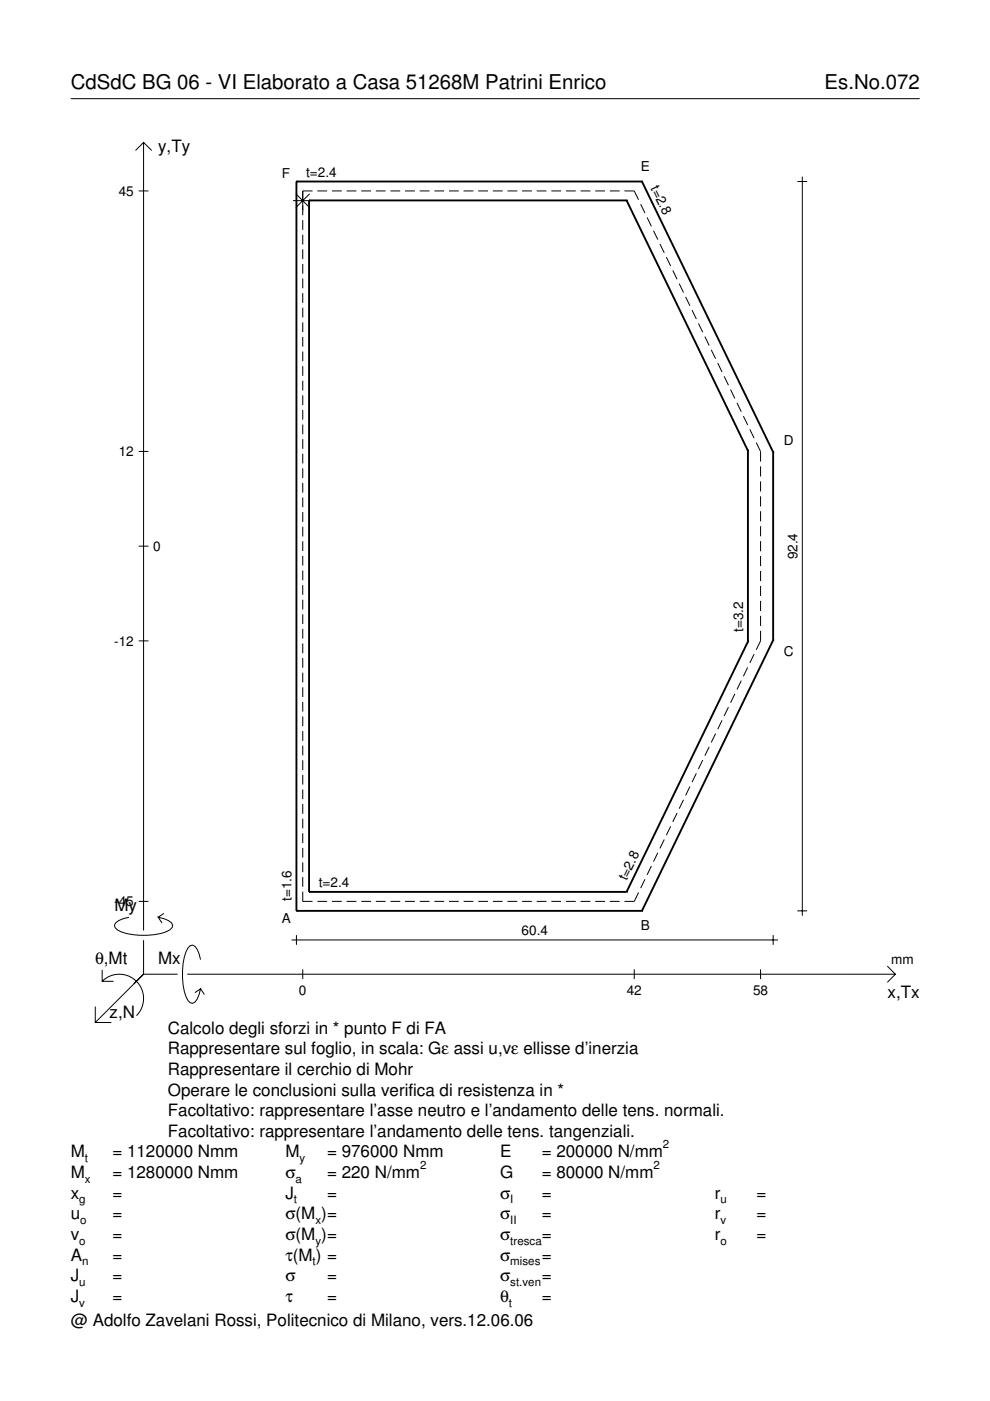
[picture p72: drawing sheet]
<svg xmlns="http://www.w3.org/2000/svg" width="210mm" height="297mm" viewBox="0 0 210 297" stroke-linecap="round" stroke-linejoin="round" font-family="sans-serif">
<defs><g id="words">
<g font-size="4.3">
<text x="15" y="18.9">CdSdC BG 06 - VI Elaborato a Casa 51268M Patrini Enrico</text>
<text x="174.8" y="18.9">Es.No.072</text>
</g>
<g font-size="3.6">
<text x="33.5" y="32.3">y,Ty</text>
<text x="24.3" y="193.2">My</text>
<text x="20.1" y="204.5">θ,Mt</text>
<text x="33.5" y="204.5">Mx</text>
<text x="23.2" y="215.8">z,N</text>
<text x="188.2" y="211.7">x,Tx</text>
<text x="35.6" y="219.2">Calcolo degli sforzi in * punto F di FA</text>
<text x="35.6" y="227.9">Rappresentare il cerchio di Mohr</text>
<text x="35.6" y="223.5">Rappresentare sul foglio, in scala: Gε assi u,vε ellisse d’inerzia</text>
<text x="35.6" y="232.3">Operare le conclusioni sulla verifica di resistenza in *</text>
<text x="35.6" y="236.7">Facoltativo: rappresentare l’asse neutro e l’andamento delle tens. normali.</text>
<text x="15" y="245.4">M</text>
<text x="23.8" y="245.4">= 1120000 Nmm</text>
<text x="35.6" y="241">Facoltativo: rappresentare l’andamento delle tens. tangenziali.</text>
<text x="60.5" y="245.4">M</text>
<text x="69.3" y="245.4">= 976000 Nmm</text>
<text x="106" y="245.4">E</text>
<text x="114.9" y="245.4">= 200000 N/mm</text>
<text x="15" y="249.8">M</text>
<text x="23.8" y="249.8">= 1280000 Nmm</text>
<text x="60.5" y="249.8">σ</text>
<text x="69.3" y="249.8">= 220 N/mm</text>
<text x="106" y="249.8">G</text>
<text x="114.9" y="249.8">= 80000 N/mm</text>
<text x="15" y="254.2">x</text>
<text x="23.8" y="254.2">=</text>
<text x="60.5" y="254.2">J</text>
<text x="69.3" y="254.2">=</text>
<text x="106" y="254.2">σ</text>
<text x="114.9" y="254.2">=</text>
<text x="151.5" y="254.2">r</text>
<text x="160.4" y="254.2">=</text>
<text x="15" y="258.5">u</text>
<text x="15" y="262.9">v</text>
<text x="23.8" y="258.5">=</text>
<text x="23.8" y="262.9">=</text>
<text x="60.5" y="262.9">σ(M )=</text>
<text x="60.5" y="258.5">σ(M )=</text>
<text x="106" y="258.5">σ</text>
<text x="106" y="262.9">σ</text>
<text x="114.9" y="258.5">=</text>
<text x="114.9" y="262.9">=</text>
<text x="151.5" y="258.5">r</text>
<text x="151.5" y="262.9">r</text>
<text x="160.4" y="258.5">=</text>
<text x="160.4" y="262.9">=</text>
<text x="15" y="267.3">A</text>
<text x="23.8" y="267.3">=</text>
<text x="60.5" y="267.3">τ(M ) =</text>
<text x="106" y="267.3">σ</text>
<text x="114.9" y="267.3">=</text>
<text x="15" y="271.7">J</text>
<text x="23.8" y="271.7">=</text>
<text x="60.5" y="271.7">σ</text>
<text x="69.3" y="271.7">=</text>
<text x="106" y="271.7">σ</text>
<text x="114.9" y="271.7">=</text>
<text x="15" y="281.2">@ Adolfo Zavelani Rossi, Politecnico di Milano, vers.12.06.06</text>
<text x="15" y="276">J</text>
<text x="23.8" y="276">=</text>
<text x="60.5" y="276">τ</text>
<text x="69.3" y="276">=</text>
<text x="106" y="276">θ</text>
<text x="114.9" y="276">=</text>
</g>
<g font-size="2.9">
<text x="25.2" y="41.5">45</text>
<text x="59.8" y="37.7">F</text>
<text x="64.9" y="37.5">t=2.4</text>
<text x="135.9" y="36.2">E</text>
<text x="137.9" y="39.9" transform="rotate(64 137.9 39.9)">t=2.8</text>
<text x="166.2" y="94.3">D</text>
<text x="25.2" y="96.7">12</text>
<text x="32.5" y="116.8">0</text>
<text x="169.1" y="118.6" transform="rotate(-90 169.1 118.6)">92.4</text>
<text x="24.2" y="136.9">-12</text>
<text x="157.5" y="134" transform="rotate(-90 157.5 134)">t=3.2</text>
<text x="166.2" y="139.1">C</text>
<text x="61.8" y="191.1" transform="rotate(-90 61.8 191.1)">t=1.6</text>
<text x="67.6" y="188.1">t=2.4</text>
<text x="132.8" y="186.8" transform="rotate(-64 132.8 186.8)">t=2.8</text>
<text x="24.2" y="192.1">-45</text>
<text x="59.8" y="195.7">A</text>
<text x="135.9" y="197.2">B</text>
<text x="110.6" y="198.3">60.4</text>
<text x="189" y="204.5">mm</text>
<text x="63.4" y="210.9">0</text>
<text x="132.9" y="210.9">42</text>
<text x="159.7" y="210.9">58</text>
</g>
<g font-size="2.4">
<text x="140.6" y="243.4">2</text>
<text x="18" y="246.4">t</text>
<text x="18" y="250.8">x</text>
<text x="62.7" y="250.8">a</text>
<text x="63.5" y="246.4">y</text>
<text x="89.1" y="247.8">2</text>
<text x="138.6" y="247.8">2</text>
<text x="16.8" y="255.2">g</text>
<text x="62.3" y="255.2">t</text>
<text x="108.2" y="255.2">I</text>
<text x="152.7" y="255.2">u</text>
<text x="16.8" y="263.9">o</text>
<text x="17" y="259.5">o</text>
<text x="66.9" y="259.5">x</text>
<text x="66.9" y="263.9">y</text>
<text x="108.2" y="259.5">II</text>
<text x="108.2" y="263.9">tresca</text>
<text x="152.7" y="259.5">v</text>
<text x="152.7" y="263.9">o</text>
<text x="17.4" y="268.3">n</text>
<text x="66.3" y="268.3">t</text>
<text x="108.2" y="268.3">mises</text>
<text x="16.8" y="272.7">u</text>
<text x="108.2" y="272.7">st.ven</text>
<text x="16.8" y="277">v</text>
<text x="107.9" y="277">t</text>
</g>
</g></defs>
<g fill="none" stroke="#000" stroke-width=".21">
<path d="M15 20.9h180M28.7 31.9l1.7-1.7 1.8 1.7M30.4 30.2v167.1M169.1 38.5h2M170.1 37.5v156.7M29.4 40.5h2.1M62.1 42.5h4.1M62.7 41.1l2.9 2.9M64.2 46.7v2M64.2 49.8v2M64.2 52.9v2M64.2 56v2"/>
<path d="M64.2 59.1v2M65.6 41.1l-2.9 2.9M66.3 40.5h-2.1v5.1M67.3 40.5h2.1M70.4 40.5h2.1M73.5 40.5h2.1M76.6 40.5h2.1M79.7 40.5h2.1M82.8 40.5h2.1M85.9 40.5h2.1M89 40.5h2.1M92.1 40.5h2.1"/>
<path d="M95.2 40.5h2.1M98.3 40.5h2.1M101.4 40.5h2.1M104.5 40.5h2.1M107.6 40.5h2.1M110.7 40.5h2.1M113.8 40.5h2.1M116.9 40.5h2.1M120 40.5h2.1M123.1 40.5h2.1M126.2 40.5h2.1M129.3 40.5h2.1"/>
<path d="M132.4 40.5h2.1l.9 1.9M135.8 43.3l.9 1.9M137.2 46.1l.9 1.9M138.6 48.9l.9 1.9M139.9 51.7l.9 1.9M141.3 54.5l.9 1.9M142.6 57.3l1 1.9M64.2 62.2v2M64.2 65.2v2.1M64.2 68.3v2.1M64.2 71.4v2.1M64.2 74.5v2.1"/>
<path d="M64.2 77.6v2.1M144 60.1l.9 1.9M145.4 63l.9 1.8M146.7 65.8l.9 1.8M148.1 68.6l.9 1.8M149.4 71.4l1 1.9M150.8 74.2l.9 1.9M152.2 77l.9 1.9M153.5 79.8l.9 1.9M29.4 95.7h2.1M64.2 80.7v2.1M64.2 83.8v2.1"/>
<path d="M64.2 86.9v2.1M64.2 90v2.1M64.2 93.1v2.1M64.2 96.2v2.1M64.2 99.3v2.1M154.9 82.6l.9 1.9M156.3 85.4l.9 1.9M157.6 88.2l.9 1.9M159 91l.9 1.9M160.3 93.8l1 1.9v2.2M161.3 98.9v2.1M29.4 115.8h2.1"/>
<path d="M64.2 102.4v2.1M64.2 105.5v2M64.2 108.6v2M64.2 111.7v2M64.2 114.8v2M64.2 117.9v2M161.3 102.1v2.1M161.3 105.2v2.2M161.3 108.4v2.1M161.3 111.6v2.1M161.3 114.7v2.2M161.3 117.9v2.1"/>
<path d="M29.4 135.9h2.1M64.2 121v2M64.2 124.1v2M64.2 127.1v2.1M64.2 130.2v2.1M64.2 133.3v2.1M64.2 136.4v2.1M64.2 139.5v2.1M159.9 138.7l-.9 1.9M161.3 121.1v2.1M161.3 124.2v2.2M161.3 127.4v2.1"/>
<path d="M161.3 130.6v2.1M161.3 133.7v2.2l-1 1.9M64.2 142.6v2.1M64.2 145.7v2.1M64.2 148.8v2.1M64.2 151.9v2.1M64.2 155v2.1M64.2 158.1v2.1M150.4 158.3l-1 1.9M151.7 155.5l-.9 1.9M153.1 152.7l-.9 1.9M154.4 149.9l-.9 1.9"/>
<path d="M155.8 147.1l-.9 1.9M157.2 144.3l-.9 1.9M158.5 141.5l-.9 1.9M64.2 161.2v2.1M64.2 164.3v2.1M64.2 167.4v2M64.2 170.5v2M64.2 173.6v2M64.2 176.7v2M64.2 179.8v2M140.8 178l-.9 1.9M142.2 175.2l-.9 1.9"/>
<path d="M143.6 172.4l-1 1.9M144.9 169.6l-.9 1.9M146.3 166.8l-.9 1.9M147.6 164l-.9 1.8M149 161.2l-.9 1.8M27.3 194.5a3.6 3.6 0 0 0-3 1.7l.1 .5a5.6 5.6 0 0 0 3.8 1.5 13.4 13.4 0 0 0 7.8-1l.5-.5 .1-.5a3.6 3.6 0 0 0-3.1-1.7l.8 1.2M29.4 191.1h2.1M30.4 199.3v7.3M34.7 193.7l-1.2 .8M61.8 199.3h103.2M62.8 198.3v2M64.2 189v2.1h2.1"/>
<path d="M64.2 182.9v2M64.2 186v2M67.3 191.1h2.1M70.4 191.1h2.1M73.5 191.1h2.1M76.6 191.1h2.1M79.7 191.1h2.1M82.8 191.1h2.1M85.9 191.1h2.1M89 191.1h2.1M92.1 191.1h2.1M95.2 191.1h2.1"/>
<path d="M98.3 191.1h2.1M101.4 191.1h2.1M104.5 191.1h2.1M107.6 191.1h2.1M110.7 191.1h2.1M113.8 191.1h2.1M116.9 191.1h2.1M120 191.1h2.1M123.1 191.1h2.1M126.2 191.1h2.1M129.3 191.1h2.1M135.4 189.2l-.9 1.9h-2.1"/>
<path d="M136.7 186.4l-.9 1.9M138.1 183.6l-.9 1.9M139.5 180.8l-.9 1.9M163.9 198.3v2M169.1 193.1h2M20.2 213.4v3.4h3.4M21.7 208.1a5.1 5.1 0 0 1 7.2 0 5.1 5.1 0 0 1 0 7.2M21.7 205.6v2.5h2.4M30.4 206.6l-10.2 10.2M30.4 206.6h7.2M39.7 206.6h150.1M42.5 203.5a3.6 3.6 0 0 0-1.7-3.1l-.5 .1a5.7 5.7 0 0 0-1.5 3.8 13.3 13.3 0 0 0 1 7.8l.5 .5 .5 .1a3.6 3.6 0 0 0 1.7-3.1l-1.2 .9"/>
<path d="M42.5 209.6l.8 1.3M64.2 205.5v2.1M134.5 205.5v2.1M161.3 205.5v2.1M188.1 204.8l1.7 1.8-1.7 1.7"/>
</g>
<g fill="none" stroke="#000" stroke-width=".4">
<path d="M62.8 38.5h.1M62.8 38.5h73.3M62.8 38.5v154.6M136.1 38.5h.1M136.1 38.5l27.8 57.4M65.5 42.5h.1M65.5 42.5h67.3M65.5 42.5v146.6M132.8 42.5h.1M132.8 42.5l25.8 53.1M158.6 95.6h.1M158.6 95.6v40.4"/>
<path d="M163.9 95.9h.1M163.9 95.9v39.8M158.6 136h.1M158.6 136l-25.8 53.1M163.9 135.7h.1M163.9 135.7l-27.8 57.4M62.8 193.1h.1M62.8 193.1h73.3M65.5 189.1h.1M65.5 189.1h67.3M132.8 189.1h.1M136.1 193.1h.1"/>
</g>
<use href="#words"/>
</svg>
